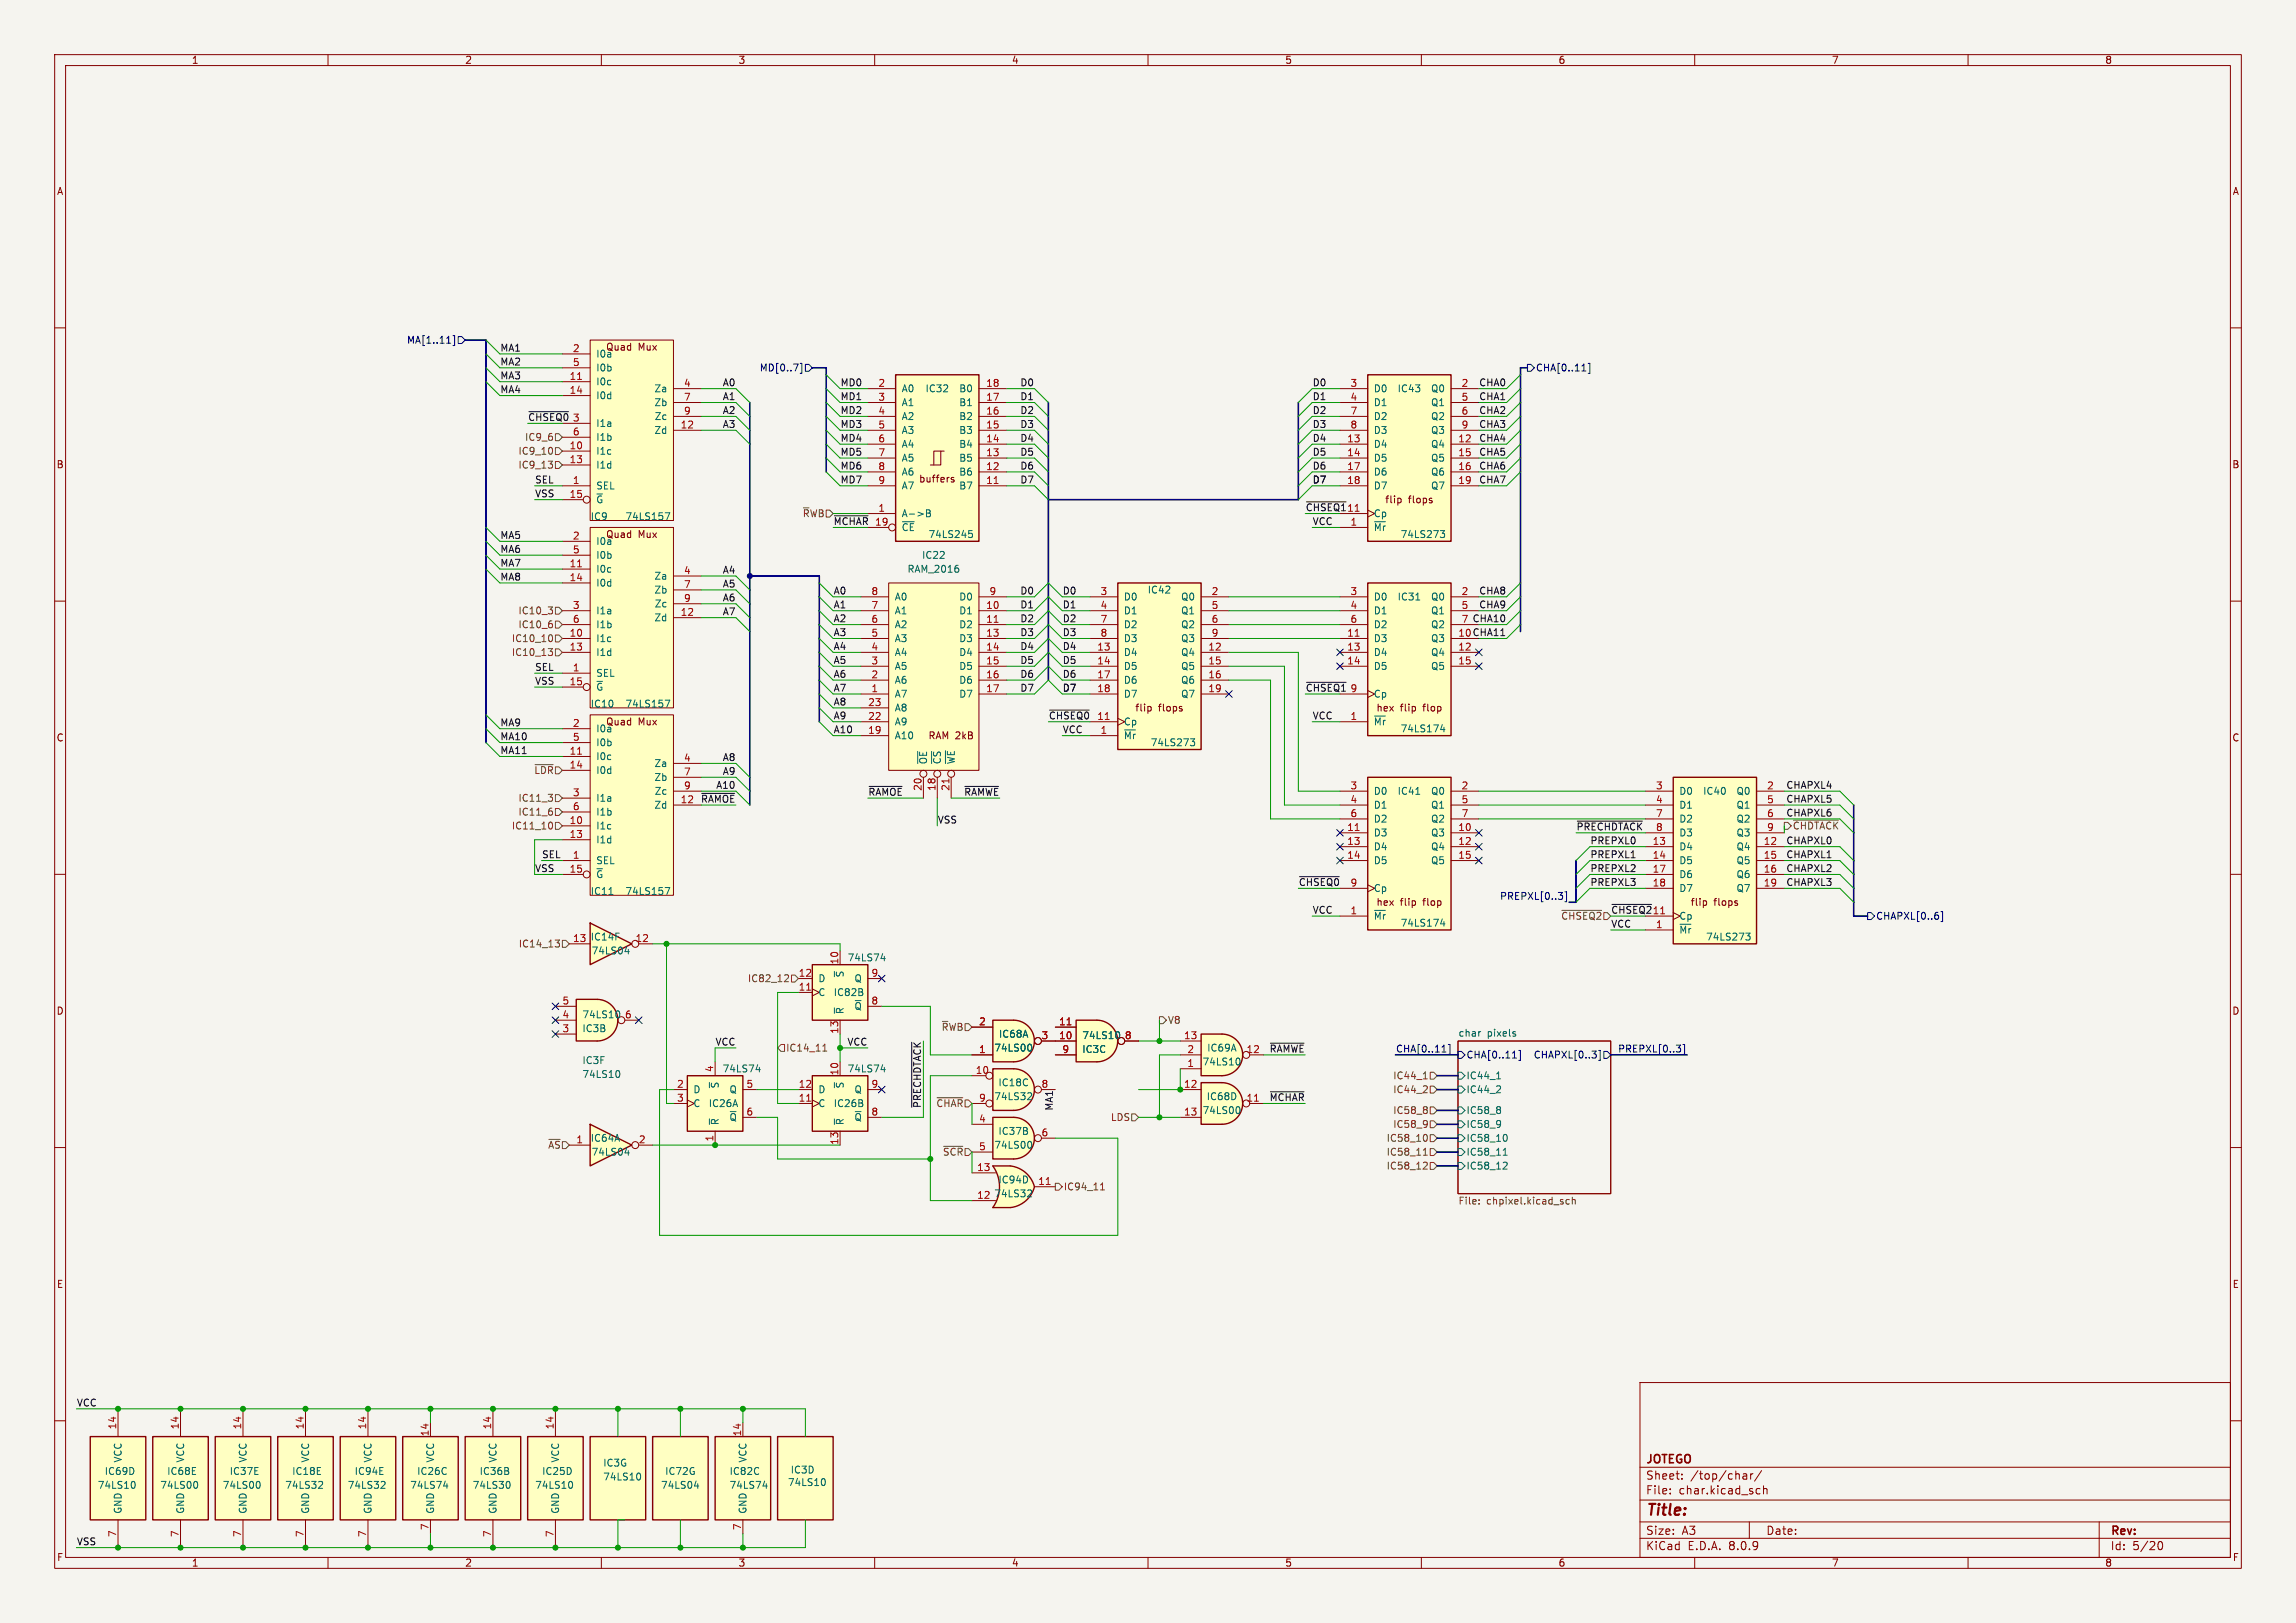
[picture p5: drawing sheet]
<svg xmlns="http://www.w3.org/2000/svg" width="420mm" height="297mm" viewBox="0 0 420 297" stroke-linecap="round" stroke-linejoin="round" font-family="sans-serif">
<defs><g id="words">
<text font-size="2.8" fill="#840000" x="301" y="277.9">Title:</text>
<g font-size="2.1" fill="#840000">
<text x="301" y="268.2">JOTEGO</text>
<text x="301" y="273.7">File:</text>
<text x="301" y="271">Sheet:</text>
<text x="307.1" y="273.7">char.kicad_sch</text>
<text x="309.2" y="271">/top/char/</text>
<text x="301" y="281.1">Size:</text>
<text x="307.6" y="281.1">A3</text>
<text x="323" y="281.1">Date:</text>
<text x="386" y="281.3">Rev:</text>
<text x="301" y="283.9">KiCad</text>
<text x="308.7" y="283.9">E.D.A.</text>
<text x="316.3" y="283.9">8.0.9</text>
<text x="386" y="283.9">Id:</text>
<text x="390.1" y="283.9">5/20</text>
</g>
<g font-size="1.8" fill="#840000">
<text x="35" y="11.9">1</text>
<text x="85" y="11.9">2</text>
<text x="135" y="11.9">3</text>
<text x="185" y="11.9">4</text>
<text x="235" y="11.9">5</text>
<text x="285" y="11.9">6</text>
<text x="335" y="11.9">7</text>
<text x="385" y="11.9">8</text>
<text x="10.3" y="35.9">A</text>
<text x="408.3" y="35.9">A</text>
<text x="110.8" y="64.4">Quad</text>
<text x="116.7" y="64.4">Mux</text>
<text x="10.3" y="85.9">B</text>
<text x="168" y="88.5">buffers</text>
<text x="408.2" y="85.9">B</text>
<text x="253.3" y="92.3">flip</text>
<text x="257.6" y="92.3">flops</text>
<text x="110.8" y="98.7">Quad</text>
<text x="116.7" y="98.7">Mux</text>
<text x="207.6" y="130.4">flip</text>
<text x="211.9" y="130.4">flops</text>
<text x="256.1" y="130.4">flip</text>
<text x="260.5" y="130.4">flop</text>
<text x="10.3" y="135.9">C</text>
<text x="110.8" y="133">Quad</text>
<text x="116.7" y="133">Mux</text>
<text x="169.7" y="135.5">RAM 2kB</text>
<text x="408.2" y="135.9">C</text>
<text x="256.1" y="166">flip</text>
<text x="260.5" y="166">flop</text>
<text x="309.2" y="166">flip</text>
<text x="313.5" y="166">flops</text>
<text x="10.3" y="185.9">D</text>
<text x="408.2" y="185.9">D</text>
<text x="10.3" y="235.9">E</text>
<text x="408.3" y="235.9">E</text>
<text x="10.3" y="285.9">F</text>
<text x="35" y="286.9">1</text>
<text x="85" y="286.9">2</text>
<text x="135" y="286.9">3</text>
<text x="185" y="286.9">4</text>
<text x="235" y="286.9">5</text>
<text x="285" y="286.9">6</text>
<text x="335" y="286.9">7</text>
<text x="385" y="286.9">8</text>
<text x="408.3" y="285.9">F</text>
</g>
<g font-size="1.8" fill="#000084">
<text x="74.4" y="63.1">MA[1..11]</text>
<text x="138.9" y="68.2">MD[0..7]</text>
<text x="280.9" y="68.2">CHA[0..11]</text>
<text x="274.3" y="164.8">PREPXL[0..3]</text>
<text x="343.1" y="168.5">CHAPXL[0..6]</text>
<text x="255.3" y="192.7">CHA[0..11]</text>
<text x="268.2" y="193.9">CHA[0..11]</text>
<text x="280.5" y="193.9">CHAPXL[0..3]</text>
<text x="295.9" y="192.7">PREPXL[0..3]</text>
</g>
<g font-size="1.8" fill="#0f0f0f">
<text x="91.4" y="64.4">MA1</text>
<text x="91.4" y="67">MA2</text>
<text x="91.4" y="69.5">MA3</text>
<text x="132.1" y="70.8">A0</text>
<text x="153.7" y="70.8">MD0</text>
<text x="186.5" y="70.8">D0</text>
<text x="240" y="70.8">D0</text>
<text x="270.5" y="70.8">CHA0</text>
<text x="91.4" y="72">MA4</text>
<text x="96.5" y="77.1">~{CHSEQ0}</text>
<text x="132.1" y="75.9">A2</text>
<text x="132.1" y="73.3">A1</text>
<text x="153.7" y="75.9">MD2</text>
<text x="153.7" y="73.3">MD1</text>
<text x="186.5" y="73.3">D1</text>
<text x="186.5" y="75.9">D2</text>
<text x="240" y="75.9">D2</text>
<text x="240" y="73.3">D1</text>
<text x="270.5" y="75.9">CHA2</text>
<text x="270.5" y="73.3">CHA1</text>
<text x="132.1" y="78.4">A3</text>
<text x="153.7" y="80.9">MD4</text>
<text x="153.7" y="83.5">MD5</text>
<text x="153.7" y="78.4">MD3</text>
<text x="186.5" y="78.4">D3</text>
<text x="186.5" y="83.5">D5</text>
<text x="186.5" y="80.9">D4</text>
<text x="240" y="83.5">D5</text>
<text x="240" y="80.9">D4</text>
<text x="240" y="78.4">D3</text>
<text x="270.5" y="78.4">CHA3</text>
<text x="270.5" y="83.5">CHA5</text>
<text x="270.5" y="80.9">CHA4</text>
<text x="97.8" y="88.6">SEL</text>
<text x="153.7" y="86">MD6</text>
<text x="153.7" y="88.6">MD7</text>
<text x="186.5" y="86">D6</text>
<text x="186.5" y="88.6">D7</text>
<text x="240" y="88.6">D7</text>
<text x="240" y="86">D6</text>
<text x="270.5" y="88.6">CHA7</text>
<text x="270.5" y="86">CHA6</text>
<text x="97.8" y="91.1">VSS</text>
<text x="146.7" y="94.8">~{R}WB</text>
<text x="238.8" y="93.6">~{CHSEQ1}</text>
<text x="91.4" y="101.3">MA6</text>
<text x="91.4" y="98.7">MA5</text>
<text x="152.4" y="96.2">~{MCHAR}</text>
<text x="240" y="96.2">VCC</text>
<text x="91.4" y="103.8">MA7</text>
<text x="91.4" y="106.3">MA8</text>
<text x="132.1" y="105.1">A4</text>
<text x="132.1" y="107.6">A5</text>
<text x="132.1" y="112.7">A7</text>
<text x="132.1" y="110.1">A6</text>
<text x="152.4" y="111.4">A1</text>
<text x="152.4" y="114">A2</text>
<text x="152.4" y="108.9">A0</text>
<text x="186.5" y="111.4">D1</text>
<text x="186.5" y="114">D2</text>
<text x="186.5" y="108.9">D0</text>
<text x="194.3" y="111.4">D1</text>
<text x="194.3" y="114">D2</text>
<text x="194.3" y="108.9">D0</text>
<text x="270.5" y="111.4">CHA9</text>
<text x="270.5" y="108.9">CHA8</text>
<text x="152.4" y="119">A4</text>
<text x="152.4" y="116.5">A3</text>
<text x="186.5" y="116.5">D3</text>
<text x="186.5" y="119">D4</text>
<text x="194.3" y="116.5">D3</text>
<text x="194.3" y="119">D4</text>
<text x="266.7" y="116.6">10 CHA11</text>
<text x="267.3" y="114">7 CHA10</text>
<text x="97.8" y="125.4">VSS</text>
<text x="97.8" y="122.8">SEL</text>
<text x="152.4" y="124.1">A6</text>
<text x="152.4" y="121.6">A5</text>
<text x="186.5" y="121.6">D5</text>
<text x="186.5" y="124.1">D6</text>
<text x="194.3" y="121.6">D5</text>
<text x="194.3" y="124.1">D6</text>
<text x="152.4" y="131.7">A9</text>
<text x="152.4" y="126.7">A7</text>
<text x="152.4" y="129.2">A8</text>
<text x="186.5" y="126.7">D7</text>
<text x="191.8" y="131.7">~{CHSEQ0}11</text>
<text x="194.3" y="126.7">D7</text>
<text x="238.8" y="126.7">~{CHSEQ1}</text>
<text x="240" y="131.7">VCC</text>
<text x="91.4" y="135.5">MA10</text>
<text x="91.4" y="133">MA9</text>
<text x="152.4" y="134.3">A10</text>
<text x="194.3" y="134.3">VCC</text>
<text x="91.4" y="138.1">MA11</text>
<text x="132.1" y="139.4">A8</text>
<text x="132.1" y="141.9">A9</text>
<text x="128.1" y="147">~{RAMOE}</text>
<text x="130.9" y="144.4">A10</text>
<text x="158.7" y="145.7">~{RAMOE}</text>
<text x="176.3" y="145.7">~{RAMWE}</text>
<text x="326.7" y="149.5">CHAPXL6</text>
<text x="326.7" y="144.4">CHAPXL4</text>
<text x="326.7" y="147">CHAPXL5</text>
<text x="171.4" y="150.8">VSS</text>
<text x="288.3" y="152.1">~{PRECHDTACK}8</text>
<text x="290.8" y="154.6">PREPXL0</text>
<text x="326.7" y="154.6">CHAPXL0</text>
<text x="97.8" y="159.7">VSS</text>
<text x="99.1" y="157.1">SEL</text>
<text x="290.8" y="157.1">PREPXL1</text>
<text x="290.8" y="159.7">PREPXL2</text>
<text x="326.7" y="157.1">CHAPXL1</text>
<text x="326.7" y="159.7">CHAPXL2</text>
<text x="237.5" y="162.2">~{CHSEQ0}9</text>
<text x="240" y="167.3">VCC</text>
<text x="290.8" y="162.2">PREPXL3</text>
<text x="294.6" y="167.3">~{CHSEQ2}</text>
<text x="302.2" y="167.4">11</text>
<text x="326.7" y="162.2">CHAPXL3</text>
<text x="285.5" y="168.5">~{CHSEQ2}</text>
<text x="294.6" y="169.8">VCC</text>
<text x="130.8" y="191.4">VCC</text>
<text x="154.9" y="191.4">VCC</text>
<text x="232.1" y="192.7">~{RAMWE}</text>
<text x="168.6" y="202.9" transform="rotate(-90 168.6 202.9)">~{PRECHDTACK}</text>
<text x="192.7" y="203.3" transform="rotate(-90 192.7 203.3)">MA1</text>
<text x="232.1" y="201.6">~{MCHAR}</text>
<text x="14" y="257.5">VCC</text>
<text x="14" y="282.9">VSS</text>
</g>
<g font-size="1.8" fill="#a90000">
<text x="104.7" y="64.5">2</text>
<text x="104.1" y="69.6">11</text>
<text x="104.7" y="67.1">5</text>
<text x="125" y="70.9">4</text>
<text x="160.6" y="70.9">2</text>
<text x="180.3" y="70.9">18</text>
<text x="246.9" y="70.9">3</text>
<text x="267.3" y="70.9">2</text>
<text x="104.1" y="72.1">14</text>
<text x="104.7" y="77.2">3</text>
<text x="125" y="73.4">7</text>
<text x="125" y="75.9">9</text>
<text x="160.6" y="73.4">3</text>
<text x="160.6" y="75.9">4</text>
<text x="180.3" y="75.9">16</text>
<text x="180.3" y="73.4">17</text>
<text x="246.9" y="73.4">4</text>
<text x="246.9" y="75.9">7</text>
<text x="267.3" y="73.4">5</text>
<text x="267.3" y="75.9">6</text>
<text x="104.1" y="82.3">10</text>
<text x="104.7" y="79.8">6</text>
<text x="124.4" y="78.5">12</text>
<text x="160.6" y="78.5">5</text>
<text x="160.6" y="81">6</text>
<text x="160.6" y="83.6">7</text>
<text x="180.3" y="83.6">13</text>
<text x="180.3" y="81">14</text>
<text x="180.3" y="78.5">15</text>
<text x="246.3" y="81">13</text>
<text x="246.3" y="83.6">14</text>
<text x="246.9" y="78.5">8</text>
<text x="266.7" y="81">12</text>
<text x="266.7" y="83.6">15</text>
<text x="267.3" y="78.5">9</text>
<text x="104.1" y="84.8">13</text>
<text x="104.7" y="88.6">1</text>
<text x="160.6" y="86.1">8</text>
<text x="160.6" y="88.6">9</text>
<text x="180.3" y="88.6">11</text>
<text x="180.3" y="86.1">12</text>
<text x="246.3" y="86.1">17</text>
<text x="246.3" y="88.6">18</text>
<text x="266.7" y="86.1">16</text>
<text x="266.7" y="88.6">19</text>
<text x="104.1" y="91.2">15</text>
<text x="160.6" y="93.7">1</text>
<text x="246.3" y="93.7">11</text>
<text x="104.7" y="98.8">2</text>
<text x="104.7" y="101.3">5</text>
<text x="160" y="96.3">19</text>
<text x="246.9" y="96.3">1</text>
<text x="104.1" y="103.9">11</text>
<text x="104.1" y="106.4">14</text>
<text x="125" y="105.2">4</text>
<text x="125" y="107.7">7</text>
<text x="104.7" y="111.5">3</text>
<text x="124.4" y="112.8">12</text>
<text x="125" y="110.2">9</text>
<text x="159.3" y="111.5">7</text>
<text x="159.3" y="109">8</text>
<text x="180.3" y="111.5">10</text>
<text x="180.9" y="109">9</text>
<text x="201.2" y="109">3</text>
<text x="201.2" y="111.5">4</text>
<text x="221.5" y="109">2</text>
<text x="221.5" y="111.5">5</text>
<text x="246.9" y="109">3</text>
<text x="246.9" y="111.5">4</text>
<text x="267.3" y="109">2</text>
<text x="267.3" y="111.5">5</text>
<text x="104.1" y="116.6">10</text>
<text x="104.1" y="119.1">13</text>
<text x="104.7" y="114">6</text>
<text x="159.3" y="119.1">4</text>
<text x="159.3" y="116.6">5</text>
<text x="159.3" y="114">6</text>
<text x="180.3" y="114">11</text>
<text x="180.3" y="116.6">13</text>
<text x="180.3" y="119.1">14</text>
<text x="200.6" y="119.1">13</text>
<text x="201.2" y="114">7</text>
<text x="201.2" y="116.6">8</text>
<text x="220.9" y="119.1">12</text>
<text x="221.5" y="114">6</text>
<text x="221.5" y="116.6">9</text>
<text x="246.3" y="116.6">11</text>
<text x="246.3" y="119.1">13</text>
<text x="246.9" y="114">6</text>
<text x="266.7" y="119.1">12</text>
<text x="104.1" y="125.5">15</text>
<text x="104.7" y="122.9">1</text>
<text x="159.3" y="124.2">2</text>
<text x="159.3" y="121.7">3</text>
<text x="180.3" y="121.7">15</text>
<text x="180.3" y="124.2">16</text>
<text x="200.6" y="121.7">14</text>
<text x="200.6" y="124.2">17</text>
<text x="220.9" y="121.7">15</text>
<text x="220.9" y="124.2">16</text>
<text x="246.3" y="121.7">14</text>
<text x="266.7" y="121.7">15</text>
<text x="158.7" y="131.8">22</text>
<text x="158.7" y="129.3">23</text>
<text x="159.3" y="126.7">1</text>
<text x="180.3" y="126.7">17</text>
<text x="200.6" y="126.7">18</text>
<text x="220.9" y="126.7">19</text>
<text x="246.9" y="131.8">1</text>
<text x="246.9" y="126.7">9</text>
<text x="104.7" y="133.1">2</text>
<text x="104.7" y="135.6">5</text>
<text x="158.7" y="134.4">19</text>
<text x="201.2" y="134.4">1</text>
<text x="104.1" y="138.2">11</text>
<text x="104.1" y="140.7">14</text>
<text x="125" y="139.4">4</text>
<text x="125" y="142">7</text>
<text x="104.7" y="145.8">3</text>
<text x="104.7" y="148.3">6</text>
<text x="124.4" y="147.1">12</text>
<text x="125" y="144.5">9</text>
<text x="168.7" y="144.8" transform="rotate(-90 168.7 144.8)">20</text>
<text x="171.2" y="144.8" transform="rotate(-90 171.2 144.8)">18</text>
<text x="173.7" y="144.8" transform="rotate(-90 173.7 144.8)">21</text>
<text x="246.9" y="144.5">3</text>
<text x="246.9" y="147.1">4</text>
<text x="246.9" y="149.6">6</text>
<text x="267.3" y="144.5">2</text>
<text x="267.3" y="147.1">5</text>
<text x="267.3" y="149.6">7</text>
<text x="302.8" y="144.5">3</text>
<text x="302.8" y="147.1">4</text>
<text x="302.8" y="149.6">7</text>
<text x="323.1" y="144.5">2</text>
<text x="323.1" y="147.1">5</text>
<text x="323.1" y="149.6">6</text>
<text x="104.1" y="150.9">10</text>
<text x="104.1" y="153.4">13</text>
<text x="246.3" y="152.1">11</text>
<text x="246.3" y="154.7">13</text>
<text x="266.7" y="152.1">10</text>
<text x="266.7" y="154.7">12</text>
<text x="302.2" y="154.7">13</text>
<text x="322.5" y="154.7">12</text>
<text x="323.1" y="152.1">9</text>
<text x="104.1" y="159.8">15</text>
<text x="104.7" y="157.2">1</text>
<text x="246.3" y="157.2">14</text>
<text x="266.7" y="157.2">15</text>
<text x="302.2" y="157.2">14</text>
<text x="302.2" y="159.8">17</text>
<text x="322.5" y="157.2">15</text>
<text x="322.5" y="159.8">16</text>
<text x="246.9" y="167.4">1</text>
<text x="302.2" y="162.3">18</text>
<text x="322.5" y="162.3">19</text>
<text x="104.7" y="172.5">13</text>
<text x="116.2" y="172.5">12</text>
<text x="302.8" y="169.9">1</text>
<text x="146" y="178.8">12</text>
<text x="153.4" y="176.6" transform="rotate(-90 153.4 176.6)">10</text>
<text x="159.3" y="178.8">9</text>
<text x="102.8" y="183.9">5</text>
<text x="146" y="181.4">11</text>
<text x="159.3" y="183.9">8</text>
<text x="102.8" y="189">3</text>
<text x="102.8" y="186.4">4</text>
<text x="114.2" y="186.4">6</text>
<text x="153.4" y="189.3" transform="rotate(-90 153.4 189.3)">13</text>
<text x="179" y="187.7">2</text>
<text x="190.4" y="190.2">3</text>
<text x="193.6" y="190.2">10</text>
<text x="193.6" y="187.7">11</text>
<text x="205.7" y="190.2">8</text>
<text x="216.5" y="190.2">13</text>
<text x="130.6" y="196.3" transform="rotate(-90 130.6 196.3)">4</text>
<text x="153.4" y="196.9" transform="rotate(-90 153.4 196.9)">10</text>
<text x="178.4" y="196.6">10</text>
<text x="179" y="192.8">1</text>
<text x="194.2" y="192.8">9</text>
<text x="217.1" y="195.3">1</text>
<text x="217.1" y="192.8">2</text>
<text x="227.9" y="192.8">12</text>
<text x="123.8" y="199.1">2</text>
<text x="123.8" y="201.7">3</text>
<text x="136.5" y="199.1">5</text>
<text x="146" y="201.7">11</text>
<text x="146" y="199.1">12</text>
<text x="159.3" y="199.1">9</text>
<text x="179" y="201.7">9</text>
<text x="190.4" y="199.1">8</text>
<text x="216.5" y="199.1">12</text>
<text x="227.9" y="201.7">11</text>
<text x="105.3" y="209.3">1</text>
<text x="116.8" y="209.3">2</text>
<text x="130.6" y="209" transform="rotate(-90 130.6 209)">1</text>
<text x="136.5" y="204.2">6</text>
<text x="153.4" y="209.6" transform="rotate(-90 153.4 209.6)">13</text>
<text x="159.3" y="204.2">8</text>
<text x="179" y="205.5">4</text>
<text x="190.4" y="208">6</text>
<text x="216.5" y="204.2">13</text>
<text x="178.6" y="214.4">13</text>
<text x="179" y="210.6">5</text>
<text x="178.6" y="219.5">12</text>
<text x="189.8" y="216.9">11</text>
<text x="21.3" y="261.7" transform="rotate(-90 21.3 261.7)">14</text>
<text x="32.8" y="261.7" transform="rotate(-90 32.8 261.7)">14</text>
<text x="44.2" y="261.7" transform="rotate(-90 44.2 261.7)">14</text>
<text x="55.6" y="261.7" transform="rotate(-90 55.6 261.7)">14</text>
<text x="67.1" y="261.7" transform="rotate(-90 67.1 261.7)">14</text>
<text x="78.5" y="262.9" transform="rotate(-90 78.5 262.9)">14</text>
<text x="89.9" y="261.7" transform="rotate(-90 89.9 261.7)">14</text>
<text x="101.3" y="261.7" transform="rotate(-90 101.3 261.7)">14</text>
<text x="135.6" y="262.9" transform="rotate(-90 135.6 262.9)">14</text>
<text x="21.3" y="281.4" transform="rotate(-90 21.3 281.4)">7</text>
<text x="32.8" y="281.4" transform="rotate(-90 32.8 281.4)">7</text>
<text x="44.2" y="281.4" transform="rotate(-90 44.2 281.4)">7</text>
<text x="55.6" y="281.4" transform="rotate(-90 55.6 281.4)">7</text>
<text x="67.1" y="281.4" transform="rotate(-90 67.1 281.4)">7</text>
<text x="78.5" y="280.1" transform="rotate(-90 78.5 280.1)">7</text>
<text x="89.9" y="281.4" transform="rotate(-90 89.9 281.4)">7</text>
<text x="101.3" y="281.4" transform="rotate(-90 101.3 281.4)">7</text>
<text x="135.6" y="280.1" transform="rotate(-90 135.6 280.1)">7</text>
</g>
<g font-size="1.8" fill="#006464">
<text x="109" y="65.6">I0a</text>
<text x="109" y="70.7">I0c</text>
<text x="109" y="68.2">I0b</text>
<text x="119.6" y="72">Za</text>
<text x="164.8" y="72">A0</text>
<text x="169.2" y="72">IC32</text>
<text x="175.4" y="72">B0</text>
<text x="251.2" y="72">D0</text>
<text x="255.6" y="72">IC43</text>
<text x="261.7" y="72">Q0</text>
<text x="109" y="73.3">I0d</text>
<text x="119.6" y="74.5">Zb</text>
<text x="119.7" y="77.1">Zc</text>
<text x="164.8" y="74.5">A1</text>
<text x="164.8" y="77.1">A2</text>
<text x="175.4" y="77.1">B2</text>
<text x="175.4" y="74.5">B1</text>
<text x="251.2" y="74.5">D1</text>
<text x="251.2" y="77.1">D2</text>
<text x="261.7" y="74.5">Q1</text>
<text x="261.7" y="77.1">Q2</text>
<text x="109" y="83.4">I1c</text>
<text x="109" y="78.3">I1a</text>
<text x="109" y="80.9">I1b</text>
<text x="119.6" y="79.6">Zd</text>
<text x="164.8" y="79.6">A3</text>
<text x="164.8" y="82.1">A4</text>
<text x="175.4" y="82.1">B4</text>
<text x="175.4" y="79.6">B3</text>
<text x="251.2" y="82.1">D4</text>
<text x="251.2" y="79.6">D3</text>
<text x="261.7" y="82.1">Q4</text>
<text x="261.7" y="79.6">Q3</text>
<text x="109" y="89.8">SEL</text>
<text x="109" y="86">I1d</text>
<text x="164.8" y="84.7">A5</text>
<text x="164.8" y="87.2">A6</text>
<text x="164.8" y="89.8">A7</text>
<text x="175.4" y="89.8">B7</text>
<text x="175.4" y="87.2">B6</text>
<text x="175.4" y="84.7">B5</text>
<text x="251.2" y="84.7">D5</text>
<text x="251.2" y="87.2">D6</text>
<text x="251.2" y="89.8">D7</text>
<text x="261.7" y="84.7">Q5</text>
<text x="261.7" y="87.2">Q6</text>
<text x="261.7" y="89.8">Q7</text>
<text x="108" y="95.4">IC9</text>
<text x="109" y="92.3">~{G}</text>
<text x="114.3" y="95.4">74LS157</text>
<text x="164.8" y="94.8">A-&gt;B</text>
<text x="251.2" y="94.8">Cp</text>
<text x="109" y="99.9">I0a</text>
<text x="164.8" y="97.4">~{CE}</text>
<text x="169.7" y="98.7">74LS245</text>
<text x="251.2" y="97.4">~{Mr}</text>
<text x="256.1" y="98.7">74LS273</text>
<text x="109" y="105">I0c</text>
<text x="109" y="107.5">I0d</text>
<text x="109" y="102.5">I0b</text>
<text x="119.6" y="106.3">Za</text>
<text x="165.9" y="105">RAM_2016</text>
<text x="168.6" y="102.5">IC22</text>
<text x="109" y="112.6">I1a</text>
<text x="119.6" y="113.9">Zd</text>
<text x="119.6" y="108.8">Zb</text>
<text x="119.7" y="111.4">Zc</text>
<text x="163.6" y="112.6">A1</text>
<text x="163.6" y="110.1">A0</text>
<text x="175.4" y="112.6">D1</text>
<text x="175.4" y="110.1">D0</text>
<text x="205.5" y="110.1">D0</text>
<text x="205.5" y="112.6">D1</text>
<text x="209.8" y="108.8">IC42</text>
<text x="216" y="110.1">Q0</text>
<text x="216" y="112.6">Q1</text>
<text x="251.2" y="110.1">D0</text>
<text x="251.2" y="112.6">D1</text>
<text x="255.6" y="110.1">IC31</text>
<text x="261.7" y="110.1">Q0</text>
<text x="261.7" y="112.6">Q1</text>
<text x="109" y="117.7">I1c</text>
<text x="109" y="115.2">I1b</text>
<text x="163.6" y="117.7">A3</text>
<text x="163.6" y="115.2">A2</text>
<text x="175.4" y="115.2">D2</text>
<text x="175.4" y="117.7">D3</text>
<text x="205.5" y="115.2">D2</text>
<text x="205.5" y="117.7">D3</text>
<text x="216" y="115.2">Q2</text>
<text x="216" y="117.7">Q3</text>
<text x="251.2" y="117.7">D3</text>
<text x="251.2" y="115.2">D2</text>
<text x="261.7" y="117.7">Q3</text>
<text x="261.7" y="115.2">Q2</text>
<text x="109" y="124.1">SEL</text>
<text x="109" y="120.2">I1d</text>
<text x="163.6" y="125.3">A6</text>
<text x="163.6" y="122.8">A5</text>
<text x="163.6" y="120.2">A4</text>
<text x="175.4" y="120.2">D4</text>
<text x="175.4" y="122.8">D5</text>
<text x="175.4" y="125.3">D6</text>
<text x="205.5" y="120.2">D4</text>
<text x="205.5" y="122.8">D5</text>
<text x="205.5" y="125.3">D6</text>
<text x="216" y="120.2">Q4</text>
<text x="216" y="122.8">Q5</text>
<text x="216" y="125.3">Q6</text>
<text x="251.2" y="120.2">D4</text>
<text x="251.2" y="122.8">D5</text>
<text x="261.7" y="120.2">Q4</text>
<text x="261.7" y="122.8">Q5</text>
<text x="108" y="129.7">IC10</text>
<text x="109" y="126.6">~{G}</text>
<text x="114.3" y="129.7">74LS157</text>
<text x="163.6" y="127.9">A7</text>
<text x="163.6" y="130.4">A8</text>
<text x="175.4" y="127.9">D7</text>
<text x="205.5" y="127.9">D7</text>
<text x="216" y="127.9">Q7</text>
<text x="251.2" y="127.9">Cp</text>
<text x="251.7" y="130.4">hex</text>
<text x="109" y="134.2">I0a</text>
<text x="109" y="136.8">I0b</text>
<text x="163.6" y="135.5">A10</text>
<text x="163.6" y="132.9">A9</text>
<text x="205.5" y="135.5">~{Mr}</text>
<text x="205.5" y="132.9">Cp</text>
<text x="210.4" y="136.8">74LS273</text>
<text x="251.2" y="132.9">~{Mr}</text>
<text x="256.1" y="134.2">74LS174</text>
<text x="109" y="139.3">I0c</text>
<text x="109" y="141.8">I0d</text>
<text x="119.6" y="140.6">Za</text>
<text x="119.6" y="143.1">Zb</text>
<text x="169.8" y="140" transform="rotate(-90 169.8 140)">~{OE}</text>
<text x="172.3" y="140" transform="rotate(-90 172.3 140)">~{CS}</text>
<text x="174.9" y="140" transform="rotate(-90 174.9 140)">~{WE}</text>
<text x="109" y="146.9">I1a</text>
<text x="109" y="149.5">I1b</text>
<text x="119.6" y="148.2">Zd</text>
<text x="119.7" y="145.6">Zc</text>
<text x="251.2" y="145.6">D0</text>
<text x="251.2" y="148.2">D1</text>
<text x="255.6" y="145.6">IC41</text>
<text x="261.7" y="145.6">Q0</text>
<text x="261.7" y="148.2">Q1</text>
<text x="307.1" y="145.6">D0</text>
<text x="307.1" y="148.2">D1</text>
<text x="311.4" y="145.6">IC40</text>
<text x="317.6" y="145.6">Q0</text>
<text x="317.6" y="148.2">Q1</text>
<text x="109" y="152">I1c</text>
<text x="109" y="154.5">I1d</text>
<text x="251.2" y="153.3">D3</text>
<text x="251.2" y="155.8">D4</text>
<text x="251.2" y="150.7">D2</text>
<text x="261.7" y="153.3">Q3</text>
<text x="261.7" y="155.8">Q4</text>
<text x="261.7" y="150.7">Q2</text>
<text x="307.1" y="155.8">D4</text>
<text x="307.1" y="150.7">D2</text>
<text x="307.1" y="153.3">D3</text>
<text x="317.6" y="155.8">Q4</text>
<text x="317.6" y="150.7">Q2</text>
<text x="317.6" y="153.3">Q3</text>
<text x="109" y="158.3">SEL</text>
<text x="109" y="160.9">~{G}</text>
<text x="251.2" y="158.3">D5</text>
<text x="261.7" y="158.3">Q5</text>
<text x="307.1" y="158.3">D5</text>
<text x="307.1" y="160.9">D6</text>
<text x="317.6" y="158.3">Q5</text>
<text x="317.6" y="160.9">Q6</text>
<text x="108" y="164">IC11</text>
<text x="114.3" y="164">74LS157</text>
<text x="251.2" y="163.4">Cp</text>
<text x="251.7" y="166">hex</text>
<text x="307.1" y="163.4">D7</text>
<text x="317.6" y="163.4">Q7</text>
<text x="108" y="172.3">IC14F</text>
<text x="251.2" y="168.5">~{Mr}</text>
<text x="256.1" y="169.8">74LS174</text>
<text x="307.1" y="171">~{Mr}</text>
<text x="307.1" y="168.5">Cp</text>
<text x="312" y="172.3">74LS273</text>
<text x="108.1" y="174.9">74LS04</text>
<text x="149.6" y="179.9">D</text>
<text x="154.5" y="179" transform="rotate(-90 154.5 179)">~{S}</text>
<text x="154.9" y="176.1">74LS74</text>
<text x="156.2" y="179.9">Q</text>
<text x="149.6" y="182.5">C</text>
<text x="152.4" y="182.5">IC82B</text>
<text x="154.5" y="185.7" transform="rotate(-90 154.5 185.7)">~{R}</text>
<text x="156.2" y="185">~{Q}</text>
<text x="106.4" y="189.1">IC3B</text>
<text x="106.4" y="186.5">74LS10</text>
<text x="182.6" y="190.1">IC68A</text>
<text x="197.9" y="190.3">74LS10</text>
<text x="266.7" y="189.8">char</text>
<text x="272" y="189.8">pixels</text>
<text x="106.4" y="194.9">IC3F</text>
<text x="106.4" y="197.5">74LS10</text>
<text x="132.1" y="196.4">74LS74</text>
<text x="154.9" y="196.4">74LS74</text>
<text x="181.8" y="192.6">74LS00</text>
<text x="197.9" y="192.9">IC3C</text>
<text x="219.9" y="195.2">74LS10</text>
<text x="220.7" y="192.6">IC69A</text>
<text x="268.2" y="197.7">IC44_1</text>
<text x="126.7" y="200.3">D</text>
<text x="126.7" y="202.8">C</text>
<text x="129.5" y="202.8">IC26A</text>
<text x="131.7" y="199.3" transform="rotate(-90 131.7 199.3)">~{S}</text>
<text x="133.3" y="200.3">Q</text>
<text x="149.6" y="202.8">C</text>
<text x="149.6" y="200.3">D</text>
<text x="152.4" y="202.8">IC26B</text>
<text x="154.5" y="199.3" transform="rotate(-90 154.5 199.3)">~{S}</text>
<text x="156.2" y="200.3">Q</text>
<text x="181.8" y="201.5">74LS32</text>
<text x="182.5" y="199">IC18C</text>
<text x="220.6" y="201.5">IC68D</text>
<text x="268.2" y="200.3">IC44_2</text>
<text x="108" y="209.1">IC64A</text>
<text x="131.7" y="206" transform="rotate(-90 131.7 206)">~{R}</text>
<text x="133.3" y="205.3">~{Q}</text>
<text x="154.5" y="206" transform="rotate(-90 154.5 206)">~{R}</text>
<text x="156.2" y="205.3">~{Q}</text>
<text x="182.5" y="207.9">IC37B</text>
<text x="219.9" y="204.1">74LS00</text>
<text x="268.2" y="206.6">IC58_9</text>
<text x="268.2" y="209.1">IC58_10</text>
<text x="268.2" y="204.1">IC58_8</text>
<text x="108.1" y="211.7">74LS04</text>
<text x="181.8" y="210.4">74LS00</text>
<text x="268.2" y="214.2">IC58_12</text>
<text x="268.2" y="211.7">IC58_11</text>
<text x="181.8" y="219.3">74LS32</text>
<text x="182.5" y="216.8">IC94D</text>
<text x="22.5" y="267.7" transform="rotate(-90 22.5 267.7)">VCC</text>
<text x="33.9" y="267.7" transform="rotate(-90 33.9 267.7)">VCC</text>
<text x="45.3" y="267.7" transform="rotate(-90 45.3 267.7)">VCC</text>
<text x="56.7" y="267.7" transform="rotate(-90 56.7 267.7)">VCC</text>
<text x="68.2" y="267.7" transform="rotate(-90 68.2 267.7)">VCC</text>
<text x="79.6" y="267.7" transform="rotate(-90 79.6 267.7)">VCC</text>
<text x="91" y="267.7" transform="rotate(-90 91 267.7)">VCC</text>
<text x="102.5" y="267.7" transform="rotate(-90 102.5 267.7)">VCC</text>
<text x="110.2" y="268.6">IC3G</text>
<text x="136.8" y="267.7" transform="rotate(-90 136.8 267.7)">VCC</text>
<text x="144.5" y="269.8">IC3D</text>
<text x="17.8" y="272.6">74LS10</text>
<text x="19.1" y="270.1">IC69D</text>
<text x="29.2" y="272.6">74LS00</text>
<text x="30.5" y="270.1">IC68E</text>
<text x="40.6" y="272.6">74LS00</text>
<text x="41.9" y="270.1">IC37E</text>
<text x="52.1" y="272.6">74LS32</text>
<text x="53.3" y="270.1">IC18E</text>
<text x="63.5" y="272.6">74LS32</text>
<text x="64.8" y="270.1">IC94E</text>
<text x="74.9" y="272.6">74LS74</text>
<text x="76.2" y="270.1">IC26C</text>
<text x="86.4" y="272.6">74LS30</text>
<text x="87.6" y="270.1">IC36B</text>
<text x="97.8" y="272.6">74LS10</text>
<text x="99.1" y="270.1">IC25D</text>
<text x="110.2" y="271.1">74LS10</text>
<text x="120.8" y="272.6">74LS04</text>
<text x="121.6" y="270.1">IC72G</text>
<text x="133.4" y="270.1">IC82C</text>
<text x="133.4" y="272.6">74LS74</text>
<text x="144" y="272.1">74LS10</text>
<text x="22.5" y="277.1" transform="rotate(-90 22.5 277.1)">GND</text>
<text x="33.9" y="277.1" transform="rotate(-90 33.9 277.1)">GND</text>
<text x="45.3" y="277.1" transform="rotate(-90 45.3 277.1)">GND</text>
<text x="56.7" y="277.1" transform="rotate(-90 56.7 277.1)">GND</text>
<text x="68.2" y="277.1" transform="rotate(-90 68.2 277.1)">GND</text>
<text x="79.6" y="277.1" transform="rotate(-90 79.6 277.1)">GND</text>
<text x="91" y="277.1" transform="rotate(-90 91 277.1)">GND</text>
<text x="102.5" y="277.1" transform="rotate(-90 102.5 277.1)">GND</text>
<text x="136.8" y="277.1" transform="rotate(-90 136.8 277.1)">GND</text>
</g>
<g font-size="1.8" fill="#725600">
<text x="94.7" y="83.4">IC9_10</text>
<text x="95.9" y="80.9">IC9_6</text>
<text x="94.7" y="86">IC9_13</text>
<text x="94.7" y="112.6">IC10_3</text>
<text x="93.5" y="117.7">IC10_10</text>
<text x="94.7" y="115.2">IC10_6</text>
<text x="93.5" y="120.2">IC10_13</text>
<text x="97.6" y="141.8">~{LDR}</text>
<text x="94.7" y="146.9">IC11_3</text>
<text x="94.7" y="149.5">IC11_6</text>
<text x="93.5" y="152">IC11_10</text>
<text x="327.9" y="152">~{CHDTACK}</text>
<text x="94.8" y="173.6">IC14_13</text>
<text x="136.7" y="179.9">IC82_12</text>
<text x="172.1" y="188.8">~{R}WB</text>
<text x="213.6" y="187.6">V8</text>
<text x="143.7" y="192.6">IC14_11</text>
<text x="254.8" y="197.7">IC44_1</text>
<text x="171.2" y="202.8">~{CHAR}</text>
<text x="254.8" y="200.3">IC44_2</text>
<text x="203.1" y="205.3">LDS</text>
<text x="253.5" y="209.1">IC58_10</text>
<text x="254.8" y="206.6">IC58_9</text>
<text x="254.8" y="204.1">IC58_8</text>
<text x="100.2" y="210.4">~{AS}</text>
<text x="172.4" y="211.7">~{SCR}</text>
<text x="253.5" y="214.2">IC58_12</text>
<text x="253.5" y="211.7">IC58_11</text>
<text x="194.5" y="218">IC94_11</text>
<text x="266.7" y="220.8">File:</text>
<text x="271.9" y="220.8">chpixel.kicad_sch</text>
</g>
</g></defs>
<path d="M0 0h420v297h-420z" fill="#f5f4ef" stroke="#f5f4ef" stroke-width=".18"/>
<g fill="none" stroke="#840000" stroke-width=".18">
<path d="M10 10h400v277h-400zM12 12h396v273h-396zM60 10v2M110 10v2M160 10v2M210 10v2M260 10v2M310 10v2M360 10v2M10 60h2M408 60h2M10 110h2"/>
<path d="M408 110h2M10 160h2M408 160h2M266.7 190.5h27.9v27.9h-27.9zM10 210h2M408 210h2M300 253h108v32h-108zM10 260h2M300 278.5h108M300 274.5h108M300 268.5h108M305.5 273.2v.2"/>
<path d="M305.5 272.5v.1M307.7 270.5v.2M307.7 269.8v.1M318.9 269.8h.5l.1 .9M319.5 270l-.5 .1a.29 .29 0 0 0-.2 .3 .29 .29 0 0 0 .2 .3l.5-.1M320 278.5v3M320.2 269.7v1M320.7 269.7l-.3 .1-.2 .2M321.5 272.4l.4 .1M321.9 273.3l-.4 .1M322.2 269.1l-1.3 1.9M322.6 272.5l.2-.1 .4 .1v.9"/>
<path d="M322.6 271.9v1.5M384 278.5v6.5M408 260h2M60 285v2M110 285v2M160 285v2M210 285v2M260 285v2M300 281.5h108M310 285v2M360 285v2M394.7 282.7l.2-.5 .2-.1a.8 .8 0 0 1 .5 .7 .8 .8 0 0 1-.5 .8l-.2-.2-.2-.4"/>
</g>
<path d="M266.7 192.4h.6l.7 .6-.7 .7h-.6zM276.7 193.6h.7M277.8 192.2h.3v1.8h-.3M291.2 192.3h.8l-.4 .5M291.9 193v.5M292.4 192.2h.3v1.8h-.3M293.4 192.4h.6l.6 .6-.6 .7h-.6z" fill="none" stroke="#000084" stroke-width=".18"/>
<g fill="none" stroke="#006464" stroke-width=".18">
<path d="M266.7 196.2h.6l.7 .7-.7 .6h-.6zM266.7 198.8h.6l.7 .6-.7 .6h-.6zM270.7 188.8h.2M273.8 197.4h.7M274.4 198.8l.1 .1-.1 .3-.7 .8h.8M277.1 189.2l.2 .2-.2 .2M277.1 188.8h.1M266.7 205.1h.6l.7 .6-.7 .7h-.6zM266.7 212.7h.6l.7 .7-.7 .6h-.6zM266.7 207.6h.6l.7 .7-.7 .6h-.6zM266.7 210.2h.6l.7 .6-.7 .7h-.6zM266.7 202.6h.6l.7 .6-.7 .6h-.6z"/>
<path d="M274.4 202.6l.1 .2-.1 .2M274.4 203.1l.1 .2-.1 .4M274.4 205.1l.1 .7-.2 .4M274.5 205.6l-.1 .2M275 211.4h.7M275.1 210.4l.2-.3v1.3M275.2 212.7h.4l.1 .3-.8 .9h.8M275.4 207.6a.79 .79 0 0 1 0 1.3"/>
</g>
<path d="M270.5 219.6v.1M287.1 219.6l-.4-.1-.2 .2 .1 .6h.5M287.6 219.6l.2-.1 .3 .1v.7M287.6 219.1v1.2M270.5 220.2v.1" fill="none" stroke="#725600" stroke-width=".18"/>
<path d="M223.5 189.2a3.8 3.8 0 0 1 3.8 3.8 3.8 3.8 0 0 1-3.8 3.9z" fill="#ffffc2" stroke="#ffffc2" stroke-width=".18"/>
<path d="M219.7 189.2h3.8v7.7h-3.8z" fill="#ffffc2"/>
<path d="M219.7 189.2h3.8a3.8 3.8 0 0 1 3.8 3.8 3.8 3.8 0 0 1-3.8 3.9h-3.8z" fill="none" stroke="#840000" stroke-width=".25"/>
<g fill="none" stroke="#840000" stroke-width=".18">
<path d="M215.9 195.6h3.8M215.9 193h3.8M215.9 190.5h3.8M228.6 193h2.5"/>
<circle cx="228" cy="193" r=".63"/>
</g>
<path d="M226.5 193.6a.79 .79 0 0 1 0 1.3" fill="none" stroke="#006464" stroke-width=".18"/>
<path d="M119.4 262.9h10.1v15.2h-10.1z" fill="#ffffc2"/>
<path d="M119.4 262.9h10.1v15.2h-10.1z" fill="none" stroke="#840000" stroke-width=".25"/>
<path d="M127 271.9h.8M127.6 271.5v.9" fill="none" stroke="#006464" stroke-width=".18"/>
<path d="M107.9 96.5h15.3v33h-15.3z" fill="#ffffc2"/>
<g fill="none" stroke="#840000" stroke-width=".18">
<path d="M102.9 99.1h5M107.9 96.5h15.3v33h-15.3zM102.9 116.8h5M102.9 104.1h5M102.9 119.4h5M102.9 106.7h5M102.9 111.8h5M102.9 101.6h5M102.9 114.3h5M123.2 113h5.1M123.2 105.4h5.1M123.2 108h5.1"/>
<path d="M123.2 110.5h5.1M102.9 123.2h5M102.9 125.7h3.8"/>
<circle cx="107.3" cy="125.7" r=".63"/>
</g>
<path d="M105.7 103.7h.7" fill="none" stroke="#a90000" stroke-width=".18"/>
<path d="M121.7 128.1h.8l-.5 1.3" fill="none" stroke="#006464" stroke-width=".18"/>
<path d="M185.4 186.7a3.8 3.8 0 0 1 3.8 3.8 3.8 3.8 0 0 1-3.8 3.8z" fill="#ffffc2" stroke="#ffffc2" stroke-width=".18"/>
<path d="M181.6 186.7h3.8v7.6h-3.8z" fill="#ffffc2"/>
<path d="M181.6 186.7h3.8a3.8 3.8 0 0 1 3.8 3.8 3.8 3.8 0 0 1-3.8 3.8h-3.8z" fill="none" stroke="#840000" stroke-width=".25"/>
<g fill="none" stroke="#840000" stroke-width=".18">
<path d="M177.8 193h3.8M177.8 188h3.8M190.5 190.5h2.5"/>
<circle cx="189.9" cy="190.5" r=".63"/>
</g>
<path d="M188.4 191.1a.79 .79 0 0 1 0 1.2" fill="none" stroke="#006464" stroke-width=".18"/>
<path d="M130.8 262.9h10.2v15.2h-10.2z" fill="#ffffc2"/>
<path d="M130.8 262.9h10.2v15.2h-10.2z" fill="none" stroke="#840000" stroke-width=".25"/>
<path d="M135.9 260.3v2.6M135.9 278.1v2.6" fill="none" stroke="#840000" stroke-width=".18"/>
<path d="M139.6 271.9h.8M140.2 271.5v.9" fill="none" stroke="#006464" stroke-width=".18"/>
<path d="M142.2 262.9h10.2v15.2h-10.2z" fill="#ffffc2"/>
<path d="M142.2 262.9h10.2v15.2h-10.2z" fill="none" stroke="#840000" stroke-width=".25"/>
<path d="M150.7 270.6a.79 .79 0 0 1 0 1.3" fill="none" stroke="#006464" stroke-width=".18"/>
<path d="M62.2 262.9h10.2v15.2h-10.2z" fill="#ffffc2"/>
<path d="M62.2 262.9h10.2v15.2h-10.2z" fill="none" stroke="#840000" stroke-width=".25"/>
<path d="M67.3 257.8v5.1M67.3 278.1v5.1" fill="none" stroke="#840000" stroke-width=".18"/>
<path d="M69.9 271.1h.4l.1 .4-.7 .9h.7" fill="none" stroke="#006464" stroke-width=".18"/>
<path d="M50.8 262.9h10.2v15.2h-10.2z" fill="#ffffc2"/>
<path d="M50.8 262.9h10.2v15.2h-10.2z" fill="none" stroke="#840000" stroke-width=".25"/>
<path d="M55.9 257.8v5.1M55.9 278.1v5.1" fill="none" stroke="#840000" stroke-width=".18"/>
<path d="M113.1 195.9a.79 .79 0 0 1 0 1.3M58.5 271.1h.4l.1 .4-.8 .9h.8" fill="none" stroke="#006464" stroke-width=".18"/>
<path d="M109.2 182.9a3.8 3.8 0 0 1 3.8 3.8 3.8 3.8 0 0 1-3.8 3.8z" fill="#ffffc2" stroke="#ffffc2" stroke-width=".18"/>
<path d="M105.4 182.9h3.8v7.6h-3.8z" fill="#ffffc2"/>
<path d="M105.4 182.9h3.8a3.8 3.8 0 0 1 3.8 3.8 3.8 3.8 0 0 1-3.8 3.8h-3.8z" fill="none" stroke="#840000" stroke-width=".25"/>
<g fill="none" stroke="#840000" stroke-width=".18">
<path d="M101.6 189.2h3.8M101.6 186.7h3.8M101.6 184.2h3.8M114.3 186.7h2.5"/>
<circle cx="113.7" cy="186.7" r=".63"/>
</g>
<path d="M113.1 185a.79 .79 0 0 1 0 1.3" fill="none" stroke="#006464" stroke-width=".18"/>
<path d="M148.6 176.5h10.1v10.2h-10.1z" fill="#ffffc2"/>
<path d="M148.6 176.5h10.1v10.2h-10.1z" fill="none" stroke="#840000" stroke-width=".25"/>
<path d="M146 179.1h2.6M153.7 174v2.5M158.7 179.1h2.6M146 181.6h2.6M148.6 181l1.3 .6-1.3 .6M153.7 186.7v2.5M158.7 184.2h2.6" fill="none" stroke="#840000" stroke-width=".18"/>
<path d="M147.6 181.2h.7" fill="none" stroke="#a90000" stroke-width=".18"/>
<path d="M161.2 175.4h.7M161.8 175v.8M152.6 184.4v1" fill="none" stroke="#006464" stroke-width=".18"/>
<path d="M39.4 262.9h10.1v15.2h-10.1z" fill="#ffffc2"/>
<path d="M39.4 262.9h10.1v15.2h-10.1z" fill="none" stroke="#840000" stroke-width=".25"/>
<path d="M44.4 257.8v5.1M44.4 278.1v5.1" fill="none" stroke="#840000" stroke-width=".18"/>
<path d="M47.3 271.1a.79 .79 0 0 1 0 1.3" fill="none" stroke="#006464" stroke-width=".18"/>
<path d="M223.5 198.1a3.8 3.8 0 0 1 3.8 3.8 3.8 3.8 0 0 1-3.8 3.8z" fill="#ffffc2" stroke="#ffffc2" stroke-width=".18"/>
<path d="M219.7 198.1h3.8v7.6h-3.8z" fill="#ffffc2"/>
<path d="M219.7 198.1h3.8a3.8 3.8 0 0 1 3.8 3.8 3.8 3.8 0 0 1-3.8 3.8h-3.8z" fill="none" stroke="#840000" stroke-width=".25"/>
<g fill="none" stroke="#840000" stroke-width=".18">
<path d="M215.9 199.4h3.8M215.9 204.5h3.8M228.6 201.9h2.5"/>
<circle cx="228" cy="201.9" r=".63"/>
</g>
<path d="M229.5 201.5h.7" fill="none" stroke="#a90000" stroke-width=".18"/>
<path d="M226.5 202.5a.79 .79 0 0 1 0 1.3" fill="none" stroke="#006464" stroke-width=".18"/>
<path d="M148.6 196.9h10.1v10.1h-10.1z" fill="#ffffc2"/>
<path d="M148.6 196.9h10.1v10.1h-10.1z" fill="none" stroke="#840000" stroke-width=".25"/>
<path d="M146 199.4h2.6M153.7 194.3v2.6M158.7 199.4h2.6M146 201.9h2.6M148.6 201.3l1.3 .6-1.3 .7M153.7 207v2.6M158.7 204.5h2.6" fill="none" stroke="#840000" stroke-width=".18"/>
<path d="M147.6 201.5h.7" fill="none" stroke="#a90000" stroke-width=".18"/>
<path d="M161.2 195.7h.7M161.8 195.3v.9M152.6 204.8v1" fill="none" stroke="#006464" stroke-width=".18"/>
<path d="M107.9 130.8h15.3v33h-15.3z" fill="#ffffc2"/>
<g fill="none" stroke="#840000" stroke-width=".18">
<path d="M102.9 138.4h5M102.9 133.4h5M102.9 135.9h5M107.9 130.8h15.3v33h-15.3zM123.2 139.7h5.1M102.9 157.5h5M102.9 151.1h5M102.9 153.7h5M102.9 141h5M102.9 146.1h5M102.9 148.6h5M123.2 147.3h5.1"/>
<path d="M123.2 142.2h5.1M123.2 144.8h5.1M102.9 160h3.8"/>
<circle cx="107.3" cy="160" r=".63"/>
</g>
<path d="M105.7 138h.7" fill="none" stroke="#a90000" stroke-width=".18"/>
<path d="M111.4 163.7h.7M121.7 162.4h.8l-.5 1.3" fill="none" stroke="#006464" stroke-width=".18"/>
<path d="M250.2 106.7h15.2v27.9h-15.2z" fill="#ffffc2"/>
<path d="M250.2 106.7h15.2v27.9h-15.2z" fill="none" stroke="#840000" stroke-width=".25"/>
<g fill="none" stroke="#840000" stroke-width=".18">
<path d="M245.1 116.8h5.1M245.1 119.4h5.1M245.1 109.2h5.1M245.1 111.8h5.1M245.1 114.3h5.1M265.4 116.8h5.1M265.4 119.4h5.1M265.4 109.2h5.1M265.4 111.8h5.1M265.4 114.3h5.1M245.1 132.1h5.1M245.1 121.9h5.1"/>
<path d="M245.1 127h5.1M250.2 126.4l1.3 .6-1.3 .6M265.4 121.9h5.1"/>
</g>
<path d="M247.9 116.4h.7" fill="none" stroke="#a90000" stroke-width=".18"/>
<path d="M259 109.8h.7M263.8 132.6l-.3 .9h.8M264.1 133.1v.8" fill="none" stroke="#006464" stroke-width=".18"/>
<path d="M250.2 142.2h15.2v28h-15.2z" fill="#ffffc2"/>
<path d="M250.2 142.2h15.2v28h-15.2z" fill="none" stroke="#840000" stroke-width=".25"/>
<g fill="none" stroke="#840000" stroke-width=".18">
<path d="M245.1 152.4h5.1M245.1 154.9h5.1M245.1 157.5h5.1M245.1 144.8h5.1M245.1 147.3h5.1M245.1 149.9h5.1M265.4 152.4h5.1M265.4 154.9h5.1M265.4 157.5h5.1M265.4 144.8h5.1M265.4 147.3h5.1M265.4 149.9h5.1"/>
<path d="M245.1 167.6h5.1M245.1 162.6h5.1M250.2 161.9l1.3 .7-1.3 .6"/>
</g>
<path d="M247.9 152h.7" fill="none" stroke="#a90000" stroke-width=".18"/>
<path d="M259 145.4h.7M263.8 168.2l-.3 .9h.8M264.1 168.6v.9" fill="none" stroke="#006464" stroke-width=".18"/>
<path d="M107.9 62.2h15.3v33.1h-15.3z" fill="#ffffc2"/>
<g fill="none" stroke="#840000" stroke-width=".18">
<path d="M102.9 69.9h5M102.9 72.4h5M102.9 64.8h5M102.9 77.5h5M102.9 67.3h5M107.9 62.2h15.3v33.1h-15.3zM123.2 78.7h5.1M123.2 71.1h5.1M123.2 73.7h5.1M123.2 76.2h5.1M102.9 88.9h5M102.9 82.6h5"/>
<path d="M102.9 85.1h5M102.9 91.4h3.8M102.9 80h5"/>
<circle cx="107.3" cy="91.4" r=".63"/>
</g>
<path d="M105.7 69.4h.7" fill="none" stroke="#a90000" stroke-width=".18"/>
<path d="M121.7 93.8h.8l-.5 1.3" fill="none" stroke="#006464" stroke-width=".18"/>
<path d="M200.7 186.7a3.8 3.8 0 0 1 3.7 3.8 3.8 3.8 0 0 1-3.7 3.8z" fill="#ffffc2" stroke="#ffffc2" stroke-width=".18"/>
<path d="M196.8 186.7h3.9v7.6h-3.9z" fill="#ffffc2"/>
<path d="M196.8 186.7h3.9a3.8 3.8 0 0 1 3.7 3.8 3.8 3.8 0 0 1-3.7 3.8h-3.9z" fill="none" stroke="#840000" stroke-width=".25"/>
<g fill="none" stroke="#840000" stroke-width=".18">
<path d="M193 190.5h3.8M193 188h3.8M193 193h3.8M205.7 190.5h2.6"/>
<circle cx="205.1" cy="190.5" r=".63"/>
</g>
<path d="M195.2 187.5h.7" fill="none" stroke="#a90000" stroke-width=".18"/>
<path d="M204.5 188.8a.79 .79 0 0 1 0 1.3" fill="none" stroke="#006464" stroke-width=".18"/>
<path d="M184.8 213.4a5.2 5.2 0 0 1 4.4 3.8l-5 1.3z" fill="#ffffc2" stroke="#ffffc2" stroke-width=".18"/>
<path d="M181.6 213.4h3.2M181.6 221h3.2" fill="none" stroke="#ffffc2" stroke-width=".18"/>
<path d="M181.6 213.4h3.2v7.6h-3.2a6.6 6.6 0 0 0 0-7.6z" fill="#ffffc2"/>
<path d="M184.3 215.9l4.9 1.3a5.1 5.1 0 0 1-4.4 3.8z" fill="#ffffc2" stroke="#ffffc2" stroke-width=".18"/>
<path d="M181.6 213.4h3.2a5.2 5.2 0 0 1 4.4 3.8 5.1 5.1 0 0 1-4.4 3.8h-3.2a6.6 6.6 0 0 0 0-7.6z" fill="none" stroke="#840000" stroke-width=".25"/>
<path d="M177.8 219.7h4.3M177.8 214.6h4.3M189.2 217.2h3.8" fill="none" stroke="#840000" stroke-width=".18"/>
<path d="M191.4 216.8h.7" fill="none" stroke="#a90000" stroke-width=".18"/>
<path d="M188.2 217.7l.4 .1 .1 .3-.8 .9h.8" fill="none" stroke="#006464" stroke-width=".18"/>
<path d="M204.5 106.7h15.2v30.5h-15.2z" fill="#ffffc2"/>
<path d="M204.5 106.7h15.2v30.5h-15.2z" fill="none" stroke="#840000" stroke-width=".25"/>
<g fill="none" stroke="#840000" stroke-width=".18">
<path d="M199.4 119.4h5.1M199.4 109.2h5.1M199.4 111.8h5.1M199.4 114.3h5.1M199.4 116.8h5.1M219.7 119.4h5.1M219.7 109.2h5.1M219.7 111.8h5.1M219.7 114.3h5.1M219.7 116.8h5.1M199.4 134.6h5.1M199.4 132.1h5.1"/>
<path d="M199.4 121.9h5.1M199.4 124.5h5.1M199.4 127h5.1M204.5 131.4l1.2 .7-1.2 .6M210.3 129.3l.3 .2v.4l-.3 .2M216.1 129.7l.2 .2-.2 .2M216.1 129.3h.1M219.7 121.9h5.1M219.7 124.5h5.1M219.7 127h5.1"/>
</g>
<path d="M202.2 131.7h.7" fill="none" stroke="#a90000" stroke-width=".18"/>
<path d="M217.7 135.2h.8l-.4 .5 .4 .1v.4l-.2 .3h-.4" fill="none" stroke="#006464" stroke-width=".18"/>
<path d="M16.5 262.9h10.2v15.2h-10.2z" fill="#ffffc2"/>
<path d="M16.5 262.9h10.2v15.2h-10.2z" fill="none" stroke="#840000" stroke-width=".25"/>
<path d="M21.6 257.8v5.1M21.6 278.1v5.1" fill="none" stroke="#840000" stroke-width=".18"/>
<path d="M24.4 271.1a.79 .79 0 0 1 0 1.3" fill="none" stroke="#006464" stroke-width=".18"/>
<path d="M85.1 262.9h10.1v15.2h-10.1z" fill="#ffffc2"/>
<path d="M85.1 262.9h10.1v15.2h-10.1z" fill="none" stroke="#840000" stroke-width=".25"/>
<path d="M90.2 257.8v5.1M90.2 278.1v5.1" fill="none" stroke="#840000" stroke-width=".18"/>
<path d="M93 271.1a.79 .79 0 0 1 0 1.3" fill="none" stroke="#006464" stroke-width=".18"/>
<path d="M73.7 262.9h10.1v15.2h-10.1z" fill="#ffffc2"/>
<path d="M73.7 262.9h10.1v15.2h-10.1z" fill="none" stroke="#840000" stroke-width=".25"/>
<path d="M78.7 260.3v2.6M78.7 278.1v2.6" fill="none" stroke="#840000" stroke-width=".18"/>
<path d="M81.1 271.9h.8M81.8 271.5v.9" fill="none" stroke="#006464" stroke-width=".18"/>
<path d="M250.2 68.6h15.2v30.5h-15.2z" fill="#ffffc2"/>
<path d="M250.2 68.6h15.2v30.5h-15.2z" fill="none" stroke="#840000" stroke-width=".25"/>
<g fill="none" stroke="#840000" stroke-width=".18">
<path d="M245.1 71.1h5.1M245.1 73.7h5.1M245.1 76.2h5.1M245.1 78.7h5.1M265.4 71.1h5.1M265.4 73.7h5.1M265.4 76.2h5.1M265.4 78.7h5.1M245.1 96.5h5.1M245.1 94h5.1M245.1 81.3h5.1M245.1 83.8h5.1"/>
<path d="M245.1 86.4h5.1M245.1 88.9h5.1M250.2 93.3l1.3 .7-1.3 .6M256.1 91.2l.2 .2v.4l-.2 .2M261.8 91.6l.2 .2-.2 .2M261.8 91.2h.1M265.4 81.3h5.1M265.4 83.8h5.1M265.4 86.4h5.1M265.4 88.9h5.1"/>
</g>
<path d="M263.5 97.1h.8l-.5 .5 .4 .1 .1 .4-.3 .3h-.4" fill="none" stroke="#006464" stroke-width=".18"/>
<path d="M96.5 262.9h10.2v15.2h-10.2z" fill="#ffffc2"/>
<path d="M96.5 262.9h10.2v15.2h-10.2z" fill="none" stroke="#840000" stroke-width=".25"/>
<path d="M101.6 257.8v5.1M101.6 278.1v5.1" fill="none" stroke="#840000" stroke-width=".18"/>
<path d="M104.4 271.1a.79 .79 0 0 1 0 1.3" fill="none" stroke="#006464" stroke-width=".18"/>
<path d="M125.7 196.9h10.2v10.1h-10.2z" fill="#ffffc2"/>
<path d="M125.7 196.9h10.2v10.1h-10.2z" fill="none" stroke="#840000" stroke-width=".25"/>
<path d="M123.2 199.4h2.5M130.8 194.3v2.6M135.9 199.4h2.5M123.2 201.9h2.5M125.7 201.3l1.3 .6-1.3 .7M130.8 207v2.6M135.9 204.5h2.5" fill="none" stroke="#840000" stroke-width=".18"/>
<path d="M138.3 195.7h.8M138.9 195.3v.9M129.8 204.8v1" fill="none" stroke="#006464" stroke-width=".18"/>
<path d="M107.9 205.7l7.7 3.9-7.7 3.8z" fill="#ffffc2"/>
<path d="M107.9 205.7l7.7 3.9-7.7 3.8z" fill="none" stroke="#840000" stroke-width=".25"/>
<g fill="none" stroke="#840000" stroke-width=".18">
<path d="M104.1 209.6h3.8M116.8 209.6h2.6"/>
<circle cx="116.2" cy="209.5" r=".63"/>
</g>
<path d="M114.3 211h.8M114.9 210.6v.8" fill="none" stroke="#006464" stroke-width=".18"/>
<path d="M306.1 142.2h15.2v30.5h-15.2z" fill="#ffffc2"/>
<path d="M306.1 142.2h15.2v30.5h-15.2z" fill="none" stroke="#840000" stroke-width=".25"/>
<g fill="none" stroke="#840000" stroke-width=".18">
<path d="M301 154.9h5.1M301 157.5h5.1M301 144.8h5.1M301 147.3h5.1M301 149.9h5.1M301 152.4h5.1M321.3 154.9h5.1M321.3 157.5h5.1M321.3 144.8h5.1M321.3 147.3h5.1M321.3 149.9h5.1M321.3 152.4h5.1"/>
<path d="M301 170.2h5.1M301 167.6h5.1M301 160h5.1M301 162.6h5.1M306.1 167l1.2 .6-1.2 .7M311.9 164.8l.3 .3v.3l-.3 .3M317.7 165.3l.2 .1-.2 .3M317.7 164.8l.1 .1M321.3 160h5.1M321.3 162.6h5.1"/>
</g>
<path d="M319.3 170.8h.8l-.4 .4 .4 .2v.4l-.2 .2h-.4" fill="none" stroke="#006464" stroke-width=".18"/>
<path d="M27.9 262.9h10.2v15.2h-10.2z" fill="#ffffc2"/>
<path d="M27.9 262.9h10.2v15.2h-10.2z" fill="none" stroke="#840000" stroke-width=".25"/>
<path d="M33 257.8v5.1M33 278.1v5.1" fill="none" stroke="#840000" stroke-width=".18"/>
<path d="M35.9 271.1a.79 .79 0 0 1 0 1.3" fill="none" stroke="#006464" stroke-width=".18"/>
<path d="M185.4 204.5a3.8 3.8 0 0 1 3.8 3.8 3.8 3.8 0 0 1-3.8 3.8z" fill="#ffffc2" stroke="#ffffc2" stroke-width=".18"/>
<path d="M181.6 204.5h3.8v7.6h-3.8z" fill="#ffffc2"/>
<path d="M181.6 204.5h3.8a3.8 3.8 0 0 1 3.8 3.8 3.8 3.8 0 0 1-3.8 3.8h-3.8z" fill="none" stroke="#840000" stroke-width=".25"/>
<g fill="none" stroke="#840000" stroke-width=".18">
<path d="M177.8 205.7h3.8M177.8 210.8h3.8M190.5 208.3h2.5"/>
<circle cx="189.9" cy="208.3" r=".63"/>
</g>
<path d="M188.4 208.9a.79 .79 0 0 1 0 1.2" fill="none" stroke="#006464" stroke-width=".18"/>
<path d="M162.6 106.7h16.5v34.3h-16.5z" fill="#ffffc2"/>
<g fill="none" stroke="#840000" stroke-width=".18">
<path d="M157.5 111.8h5.1M157.5 114.3h5.1M157.5 116.8h5.1M157.5 119.4h5.1M157.5 109.2h5.1M162.6 106.7h16.5v34.3h-16.5zM179.1 111.8h5M179.1 114.3h5M179.1 116.8h5M179.1 119.4h5M179.1 109.2h5M157.5 127h5.1"/>
<path d="M157.5 121.9h5.1M157.5 124.5h5.1M157.5 134.6h5.1M157.5 132.1h5.1M157.5 129.5h5.1M179.1 127h5M179.1 121.9h5M179.1 124.5h5M168.9 142.2v3.9M171.4 142.2v3.9M174 142.2v3.9"/>
<circle cx="168.9" cy="141.6" r=".63"/>
<circle cx="171.4" cy="141.6" r=".63"/>
<circle cx="174" cy="141.6" r=".63"/>
</g>
<path d="M181.9 113.9h.7M173.6 142.5v.8" fill="none" stroke="#a90000" stroke-width=".18"/>
<path d="M175.3 104l.1 .2-.1 .5" fill="none" stroke="#006464" stroke-width=".18"/>
<path d="M107.9 168.9l7.7 3.8-7.7 3.8z" fill="#ffffc2"/>
<path d="M107.9 168.9l7.7 3.8-7.7 3.8z" fill="none" stroke="#840000" stroke-width=".25"/>
<g fill="none" stroke="#840000" stroke-width=".18">
<path d="M104.1 172.7h3.8M116.8 172.7h2.6"/>
<circle cx="116.2" cy="172.7" r=".63"/>
</g>
<path d="M114.3 174.1h.8M114.9 173.7v.9" fill="none" stroke="#006464" stroke-width=".18"/>
<path d="M185.4 195.6a3.8 3.8 0 0 1 3.8 3.8 3.8 3.8 0 0 1-3.8 3.8z" fill="#ffffc2" stroke="#ffffc2" stroke-width=".18"/>
<path d="M181.6 195.6h3.8v7.6h-3.8z" fill="#ffffc2"/>
<path d="M181.6 195.6h3.8a3.8 3.8 0 0 1 3.8 3.8 3.8 3.8 0 0 1-3.8 3.8h-3.8z" fill="none" stroke="#840000" stroke-width=".25"/>
<g fill="none" stroke="#840000" stroke-width=".18">
<path d="M177.8 196.9h2.5M190.5 199.4h2.5M177.8 201.9h2.5"/>
<circle cx="181" cy="196.8" r=".63"/>
<circle cx="189.9" cy="199.4" r=".63"/>
<circle cx="181" cy="201.9" r=".63"/>
</g>
<path d="M188.2 200h.4l.1 .3-.8 .9h.8" fill="none" stroke="#006464" stroke-width=".18"/>
<path d="M163.8 68.6h15.3v30.5h-15.3z" fill="#ffffc2"/>
<g fill="none" stroke="#840000" stroke-width=".18">
<path d="M158.7 78.7h5.1M158.7 76.2h5.1M158.7 73.7h5.1M158.7 71.1h5.1M179.1 78.7h5M179.1 76.2h5M179.1 73.7h5M179.1 71.1h5M158.7 94h5.1M158.7 88.9h5.1M158.7 86.4h5.1M158.7 83.8h5.1"/>
<path d="M158.7 81.3h5.1M158.7 96.5h3.9M172.1 82.6h-1.3v2.5M172.7 82.6h-.6v2.5h-1.9M174.5 87.4h-.3l-.2 .1 .1 .2 .4 .1v.3h-.5M179.1 88.9h5M179.1 86.4h5M179.1 83.8h5M179.1 81.3h5"/>
<circle cx="163.2" cy="96.5" r=".63"/>
</g>
<path d="M163.8 68.6h15.3v30.5h-15.3z" fill="none" stroke="#840000" stroke-width=".25"/>
<path d="M169.5 93.3h.4l.2 .2-.2 .4 .2 .1 .1 .3-.2 .3h-.5zM169.5 93.9h.4M177.2 97.1h.6M177.3 97.6h.3l.3 .2-.1 .4-.5 .2M116.9 269.6a.79 .79 0 0 1 0 1.2" fill="none" stroke="#006464" stroke-width=".18"/>
<path d="M181.9 88.5h.7" fill="none" stroke="#a90000" stroke-width=".18"/>
<path d="M107.9 262.9h10.2v15.2h-10.2z" fill="#ffffc2"/>
<path d="M107.9 262.9h10.2v15.2h-10.2z" fill="none" stroke="#840000" stroke-width=".25"/>
<g fill="none" stroke="#725600" stroke-width=".18">
<path d="M101.6 79.4h.6l.7 .6-.7 .6h-.6zM100.3 84.4h.8l-.5 .5M100.9 84.9l.2 .2-.2 .5M100.9 82l.2 .3-.2 .7M101.6 84.5h.6l.7 .6-.7 .6h-.6zM101.6 81.9h.6l.7 .7-.7 .6h-.6zM147 92.9h1M100.3 118.7h.8l-.5 .5 .4 .1 .1 .4-.3 .3h-.3M100.3 111.1h.8l-.5 .5M100.6 116.1a.68 .68 0 0 1 .5 .7 .68 .68 0 0 1-.5 .6M100.9 111.6l.2 .2-.2 .5M100.9 114.2l.2 .1-.2 .5"/>
<path d="M101.6 116.2h.6l.7 .6-.7 .7h-.6zM101.6 111.1h.6l.7 .7-.7 .6h-.6zM101.6 118.7h.6l.7 .7-.7 .6h-.6zM101.6 113.7h.6l.7 .6-.7 .6h-.6zM97.9 139.9h3.3M100.3 145.4h.8l-.5 .4M100.6 150.4a.68 .68 0 0 1 .5 .7 .68 .68 0 0 1-.5 .6M100.9 145.9l.2 .2-.2 .5M100.9 148.4l.2 .2-.2 .5M101.6 145.4h.6l.7 .7-.7 .6h-.6zM101.6 148h.6l.7 .6-.7 .6h-.6zM101.6 150.5h.6l.7 .6-.7 .7h-.6z"/>
<path d="M326.4 150.5h.6l.7 .6-.7 .7h-.6zM328.1 150.1h8.2M101.6 172h.7l-.4 .5 .4 .1v.5l-.2 .2h-.4M102.9 172.1h.6l.6 .6-.6 .7h-.6zM143.7 178.4h.4l.1 .3-.7 .9h.7M144.8 178.4h.6l.6 .7-.6 .6h-.6zM285.7 166.6h7.3M142.9 191.1h.6v1.3h-.6l-.7-.6zM150.5 192.3h.7M150.6 191.4l.3-.3v1.2M172.4 186.9h1M212.1 186.1h.6l.7 .6-.7 .6h-.6z"/>
<path d="M260.4 197.4h.7M261 198.8l.1 .1-.1 .3-.7 .8h.8M261.6 196.2h.7l.6 .7-.6 .6h-.7zM261.6 198.8h.7l.6 .6-.6 .6h-.7zM171.4 200.9h4.7M172.6 209.8h3.5M193 216.5h.7l.6 .7-.6 .6h-.7zM201.3 217.7h.7M201.4 216.8l.3-.3v1.2M207 203.8h.6l.7 .7-.7 .6h-.6zM260.4 211.4h.7M260.5 210.4l.2-.3v1.3"/>
<path d="M260.5 212.7h.5l.1 .3-.8 .9h.8M260.7 207.6a.68 .68 0 0 1 .4 .6 .68 .68 0 0 1-.4 .7M261 202.6l.1 .2-.1 .2M261 203.1l.1 .2-.1 .4M261 205.1l.1 .7-.2 .4M261.1 205.6l-.1 .2M261.6 212.7h.7l.6 .7-.6 .6h-.7zM261.6 210.2h.7l.6 .6-.6 .7h-.7zM261.6 207.6h.7l.6 .7-.6 .6h-.7zM261.6 205.1h.7l.6 .6-.6 .7h-.7zM261.6 202.6h.7l.6 .6-.6 .6h-.7z"/>
</g>
<g fill="none" stroke="#000084" stroke-width=".18">
<path d="M81.7 62.8h.7M82.9 61.4h.3v1.8h-.3M83.8 61.6h.7l.6 .6-.6 .7h-.7zM146.4 66.5h.3v1.8h-.3M147.3 66.7h.7l.6 .6-.6 .6h-.7zM279.4 66.7h.6l.7 .6-.7 .6h-.6zM289.4 67.9h.7M290.5 66.5h.3v1.8h-.3M244.5 118.8l1.2 1.2M245.7 118.8l-1.2 1.2M269.9 118.8l1.2 1.2M271.1 118.8l-1.2 1.2"/>
<path d="M224.2 126.4l1.2 1.2M225.4 126.4l-1.2 1.2M244.5 121.3l1.2 1.2M245.7 121.3l-1.2 1.2M269.9 121.3l1.2 1.2M271.1 121.3l-1.2 1.2M244.5 154.3l1.2 1.2M244.5 156.9l1.2 1.2M244.5 151.8l1.2 1.2M245.7 154.3l-1.2 1.2M245.7 156.9l-1.2 1.2M245.7 151.8l-1.2 1.2"/>
<path d="M269.9 151.8l1.2 1.2M269.9 156.9l1.2 1.2M269.9 154.3l1.2 1.2M271.1 151.8l-1.2 1.2M271.1 156.9l-1.2 1.2M271.1 154.3l-1.2 1.2M160.7 178.5l1.2 1.2M161.9 178.5l-1.2 1.2M285 163.3h.8l-.4 .5M285.7 163.9l.1 .1-.1 .5M286.3 163.2h.3v1.8h-.3M341.6 167h.7l.6 .6-.6 .7h-.7z"/>
<path d="M354.6 167.6v.5M355 166.8h.3v1.8h-.3M101 186.1l1.2 1.2M101 188.6l1.2 1.2M101 183.5l1.2 1.3M102.2 186.1l-1.2 1.2M102.2 188.6l-1.2 1.2M102.2 183.5l-1.2 1.3M116.2 186.1l1.2 1.2M117.4 186.1l-1.2 1.2M160.7 198.8l1.2 1.2M161.9 198.8l-1.2 1.2"/>
<path d="M263.8 192.5h.7M264.9 191.1h.3v1.9h-.3M306.6 191.3h.8l-.4 .4M307.3 191.8l.1 .2-.1 .5M307.8 191.1h.3v1.9h-.3"/>
</g>
<g fill="none" stroke="#0f0f0f" stroke-width=".18">
<path d="M96.7 75.3h7.3M152.6 94.4h6.2M239 91.8h7.2M192 129.9h7.2M239 124.9h7.2M128.4 145.2h6M159 143.9h6M176.5 143.9h6.2M288.5 150.3h11.9M298.4 157h.7M237.7 160.4h7.3M294.9 165.5h7.2"/>
<path d="M166.8 190.7v11.9M232.4 199.8h6.1M232.4 190.9h6.1"/>
</g>
<g fill="none" stroke="#000084" stroke-width=".3">
<path d="M85.1 62.2h3.8v73.7M137.2 73.7v73.6M148.6 67.3h2.5v19.1M191.8 73.7v50.8M237.5 73.7v17.7h-45.7M279.4 67.3h-1.3v48.3M137.2 105.4h12.7v26.7M288.3 157.5v7.6h-1.3M339.1 147.3v20.3h2.5M255.3 193h11.4M262.9 196.9h3.8M262.9 199.4h3.8"/>
<path d="M294.6 193h14M262.9 205.7h3.8M262.9 213.4h3.8M262.9 208.3h3.8M262.9 210.8h3.8M262.9 203.2h3.8"/>
</g>
<g fill="none" stroke="#009600" stroke-width=".18">
<path d="M88.9 62.2l2.5 2.6h11.5M88.9 64.8l2.5 2.5h11.5M88.9 69.9l2.5 2.5h11.5M88.9 67.3l2.5 2.6h11.5M96.5 77.5h6.4M128.3 78.7h6.3l2.6 2.6M128.3 76.2h6.3l2.6 2.5M128.3 71.1h6.3l2.6 2.6M128.3 73.7h6.3l2.6 2.5M151.1 76.2l2.6 2.5h5M151.1 73.7l2.6 2.5h5M151.1 68.6l2.6 2.5h5"/>
<path d="M151.1 71.1l2.6 2.6h5M151.1 78.7l2.6 2.6h5M184.1 78.7h5.1l2.6 2.6M184.1 76.2h5.1l2.6 2.5M184.1 71.1h5.1l2.6 2.6M184.1 73.7h5.1l2.6 2.5M245.1 78.7h-5.1l-2.5 2.6M245.1 76.2h-5.1l-2.5 2.5M245.1 71.1h-5.1l-2.5 2.6M245.1 73.7h-5.1l-2.5 2.5M278.1 76.2l-2.5 2.5h-5.1M278.1 73.7l-2.5 2.5h-5.1"/>
<path d="M278.1 68.6l-2.5 2.5h-5.1M278.1 71.1l-2.5 2.6h-5.1M278.1 78.7l-2.5 2.6h-5.1M88.9 96.5l2.5 2.6h11.5M88.9 99.1l2.5 2.5h11.5M97.8 88.9h5.1M97.8 91.4h5.1M151.1 83.8l2.6 2.6h5M151.1 86.4l2.6 2.5h5M151.1 81.3l2.6 2.5h5M152.4 94h6.3M152.4 96.5h6.3"/>
<path d="M184.1 86.4h5.1l2.6 2.5M184.1 88.9h5.1l2.6 2.5M184.1 81.3h5.1l2.6 2.5M184.1 83.8h5.1l2.6 2.6M238.8 94h6.3M240 96.5h5.1M245.1 86.4h-5.1l-2.5 2.5M245.1 88.9h-5.1l-2.5 2.5M245.1 81.3h-5.1l-2.5 2.5M245.1 83.8h-5.1l-2.5 2.6M278.1 83.8l-2.5 2.6h-5.1M278.1 86.4l-2.5 2.5h-5.1"/>
<path d="M278.1 81.3l-2.5 2.5h-5.1M88.9 104.1l2.5 2.6h11.5M88.9 101.6l2.5 2.5h11.5M128.3 110.5h6.3l2.6 2.5M128.3 108h6.3l2.6 2.5M128.3 113h6.3l2.6 2.6M128.3 105.4h6.3l2.6 2.6M149.9 114.3l2.5 2.5h5.1M149.9 111.8l2.5 2.5h5.1M149.9 109.2l2.5 2.6h5.1M149.9 106.7l2.5 2.5h5.1M149.9 119.4l2.5 2.5h5.1"/>
<path d="M149.9 116.8l2.5 2.6h5.1M184.1 116.8h5.1l2.6-2.5 2.5 2.5h5.1M184.1 114.3h5.1l2.6-2.5 2.5 2.5h5.1M184.1 111.8h5.1l2.6-2.6 2.5 2.6h5.1M184.1 109.2h5.1l2.6-2.5 2.5 2.5h5.1M184.1 119.4h5.1l2.6-2.6 2.5 2.6h5.1M224.8 119.4h12.7v25.4h7.6M224.8 116.8h20.3M224.8 114.3h20.3M224.8 111.8h20.3M224.8 109.2h20.3M278.1 114.3l-2.5 2.5h-5.1"/>
<path d="M278.1 111.8l-2.5 2.5h-5.1M278.1 109.2l-2.5 2.6h-5.1M278.1 106.7l-2.5 2.5h-5.1M88.9 133.4l2.5 2.5h11.5M88.9 130.8l2.5 2.6h11.5M88.9 135.9l2.5 2.5h11.5M97.8 123.2h5.1M97.8 125.7h5.1M128.3 139.7h6.3l2.6 2.5M149.9 124.5l2.5 2.5h5.1M149.9 129.5l2.5 2.6h5.1M149.9 132.1l2.5 2.5h5.1"/>
<path d="M149.9 121.9l2.5 2.6h5.1M149.9 127l2.5 2.5h5.1M184.1 127h5.1l2.6-2.5 2.5 2.5h5.1M184.1 121.9h5.1l2.6-2.5 2.5 2.5h5.1M184.1 124.5h5.1l2.6-2.6 2.5 2.6h5.1M191.8 132.1h7.6M194.3 134.6h5.1M224.8 121.9h10.1v25.4h10.2M224.8 124.5h7.6v25.4h12.7M238.8 127h6.3M240 132.1h5.1M99.1 157.5h3.8"/>
<path d="M102.9 153.7h-5.1v6.3h5.1M128.3 144.8h6.3l2.6 2.5M128.3 147.3h6.3M128.3 142.2h6.3l2.6 2.6M158.7 146.1h10.2M171.4 146.1v5M174 146.1h8.9M270.5 144.8h30.5M270.5 147.3h30.5M270.5 149.9h30.5M288.3 152.4h12.7M301 157.5h-10.2l-2.5 2.5"/>
<path d="M301 154.9h-10.2l-2.5 2.6M326.4 144.8h10.1l2.6 2.5M326.4 147.3h10.1l2.6 2.6M326.4 149.9h10.1l2.6 2.5M326.4 157.5h10.1l2.6 2.5M326.4 151.1v1.3M326.4 154.9h10.1l2.6 2.6M119.4 172.7h34.3v1.3M121.9 172.7v29.2h1.3M237.5 162.6h7.6M240 167.6h5.1M294.6 167.6h6.4"/>
<path d="M294.6 170.2h6.4M301 160h-10.2l-2.5 2.6M301 162.6h-10.2l-2.5 2.5M326.4 160h10.1l2.6 2.6M326.4 162.6h10.1l2.6 2.5M123.2 199.4h-2.6v26.7h83.9v-17.8h-11.5M134.6 191.8h-3.8v2.5M138.4 199.4h7.6M146 181.6h-3.8v20.3h3.8M153.7 191.8h5M153.7 189.2v5.1M161.3 184.2h8.9v8.8h7.6"/>
<path d="M168.9 190.5v14h-7.6M177.8 196.9h-7.6v22.8h7.6M208.3 190.5h7.6M212.1 186.7v3.8M215.9 193h-3.8v11.5M215.9 195.6v3.8h-7.6M231.1 193h7.7M119.4 209.6h34.3M138.4 204.5h3.8v7.6h28M177.8 201.9v3.8M177.8 210.8v3.8M208.3 204.5h7.6"/>
<path d="M231.1 201.9h7.7M14 257.8h133.3v5.1M78.7 257.8v2.5M113 257.8v5.1M124.5 257.8v5.1M135.9 257.8v2.5M114.3 278.1h-1.3v5.1M124.5 278.1v5.1M147.3 278.1v5.1h-133.3M78.7 280.7v2.5M135.9 280.7v2.5"/>
</g>
<path d="M188.4 191.1a.79 .79 0 0 1 0 1.2M204.5 188.8a.79 .79 0 0 1 0 1.3M116.9 269.6a.79 .79 0 0 1 0 1.2" fill="none" stroke="#006464" stroke-width=".18"/>
<g fill="none" stroke="#840000" stroke-width=".18">
<path d="M177.8 188h3.8M177.8 193h3.8M190.5 190.5h6.3M193 188h3.8M193 193h3.8M205.7 190.5h2.6"/>
<circle cx="189.9" cy="190.5" r=".63"/>
<circle cx="205.1" cy="190.5" r=".63"/>
</g>
<path d="M195.2 187.5h.7" fill="none" stroke="#a90000" stroke-width=".18"/>
<g fill="#009600" stroke="#009600" stroke-width=".18">
<circle cx="90.2" cy="257.8" r=".46"/>
<circle cx="67.3" cy="257.8" r=".46"/>
<circle cx="78.7" cy="257.8" r=".46"/>
<circle cx="101.6" cy="283.2" r=".46"/>
<circle cx="101.6" cy="257.8" r=".46"/>
<circle cx="124.5" cy="283.2" r=".46"/>
<circle cx="113" cy="283.2" r=".46"/>
<circle cx="135.9" cy="283.2" r=".46"/>
<circle cx="124.5" cy="257.8" r=".46"/>
<circle cx="113" cy="257.8" r=".46"/>
<circle cx="135.9" cy="257.8" r=".46"/>
<circle cx="212.1" cy="190.5" r=".46"/>
<circle cx="170.2" cy="212.1" r=".46"/>
<circle cx="153.7" cy="191.8" r=".46"/>
<circle cx="44.4" cy="257.8" r=".46"/>
<circle cx="55.9" cy="257.8" r=".46"/>
<circle cx="21.6" cy="283.2" r=".46"/>
<circle cx="33" cy="283.2" r=".46"/>
<circle cx="90.2" cy="283.2" r=".46"/>
<circle cx="78.7" cy="283.2" r=".46"/>
<circle cx="33" cy="257.8" r=".46"/>
<circle cx="21.6" cy="257.8" r=".46"/>
<circle cx="55.9" cy="283.2" r=".46"/>
<circle cx="67.3" cy="283.2" r=".46"/>
<circle cx="44.4" cy="283.2" r=".46"/>
<circle cx="130.8" cy="209.6" r=".46"/>
<circle cx="121.9" cy="172.7" r=".46"/>
<circle cx="212.1" cy="204.5" r=".46"/>
<circle cx="215.9" cy="199.4" r=".46"/>
</g>
<circle cx="137.2" cy="105.4" r=".46" fill="#000084" stroke="#000084" stroke-width=".18"/>
<use href="#words"/>
</svg>
